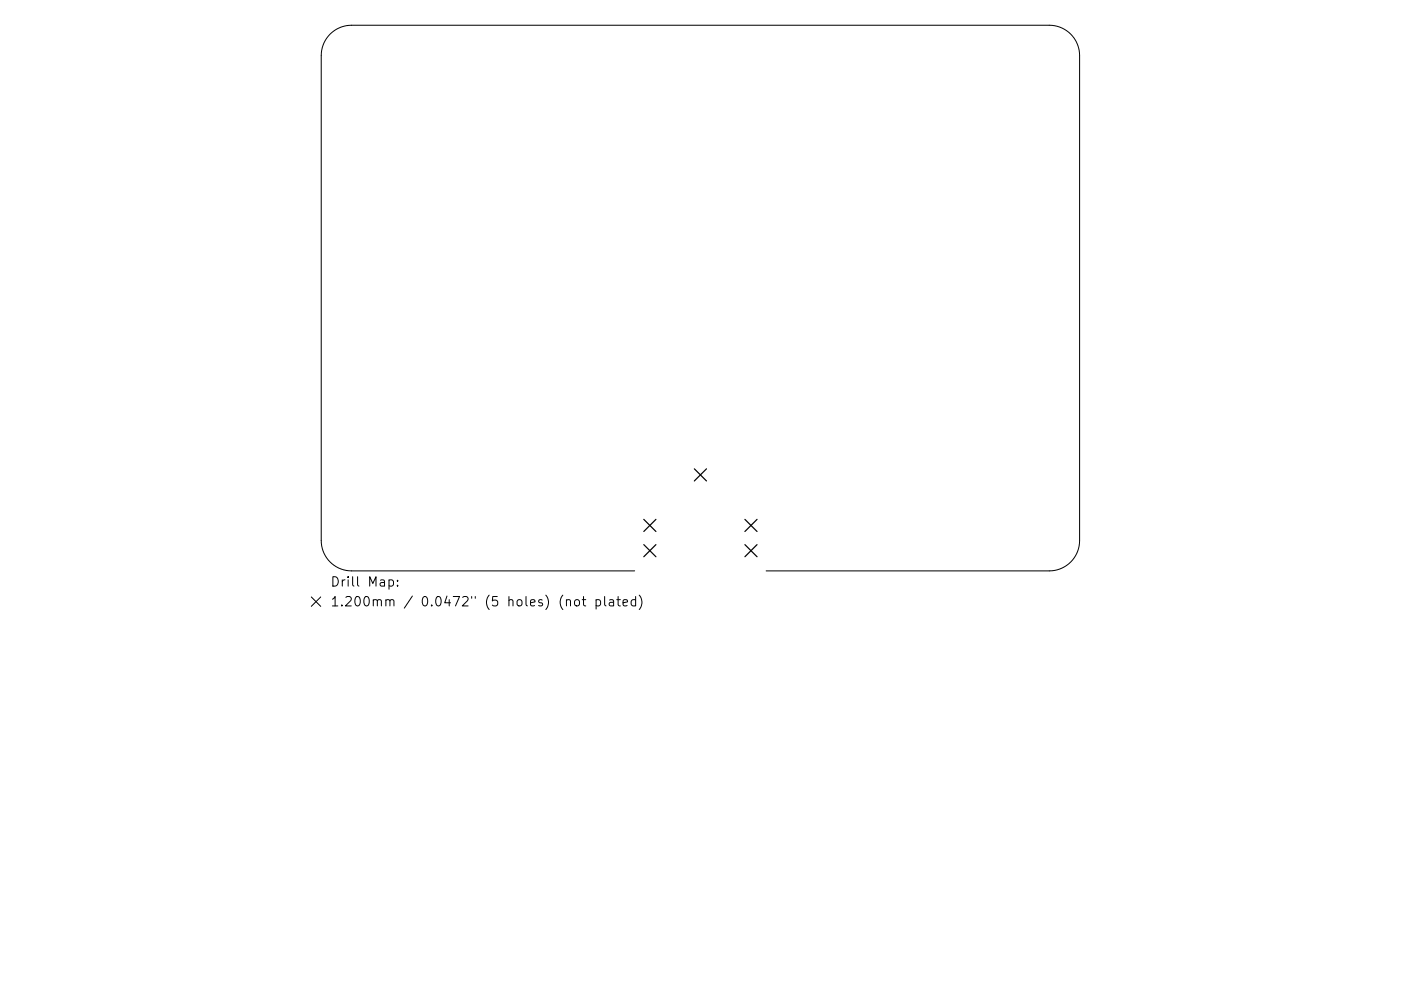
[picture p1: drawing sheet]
<svg xmlns="http://www.w3.org/2000/svg" width="297mm" height="210mm" viewBox="0 0 297 210" stroke-linecap="round" stroke-linejoin="round" font-family="sans-serif">
<defs><g id="words">
<g font-size="2.8">
<text x="70" y="124.5">Drill Map:</text>
<text x="70" y="128.7">1.200mm / 0.0472&quot; (5 holes) (not plated)</text>
</g>
</g></defs>
<g fill="none" stroke="#000" stroke-width=".21">
<path d="M66 126.7l2 2M68 126.7l-2 2M82.5 123.1l.6-.1 .3 .4v.6l-.2 .3h-.7M84.3 124.2v.2M84.3 123.1v.2M120.1 127.4l.3-.2 .5 .1 .1 1.3M121.9 127.4l.3-.2a.54 .54 0 0 1 .7 .4v.6a.54 .54 0 0 1-.6 .4 .54 .54 0 0 1-.5-.4zM123.4 127.2h.8M123.7 126.6v1.7l.1 .2 .4 .1M126.4 127.3l.6-.1 .3 .4v.6l-.2 .3h-.7M126.4 127.2v2M128.2 126.6v1.7l.3 .3"/>
<path d="M129.2 127.3h.8l.1 1.3M130.1 127.7l-.7 .1a.39 .39 0 0 0-.3 .4 .39 .39 0 0 0 .3 .4l.7-.1M130.8 127.2h.7M131.1 126.6v1.7v.2l.4 .1M132.1 127.9l1-.2-.1-.4-.6-.1-.3 .3 .1 1h.8M134.6 121.1h-60.1a6.4 6.4 0 0 1-6.4-6.4v-102.9a6.4 6.4 0 0 1 6.4-6.4h148a6.4 6.4 0 0 1 6.4 6.4v102.9a6.4 6.4 0 0 1-6.4 6.4h-60.1M134.8 127.3l-.6-.1-.4 .4v.6l.2 .3h.8M134.8 126.6v2M135.5 126.3a2.29 2.29 0 0 1 0 3"/>
</g>
<path d="M147.2 99.5l2.6 2.5M149.8 99.5l-2.6 2.5M136.5 110.2l2.6 2.6M136.5 115.6l2.6 2.5M139.1 110.2l-2.6 2.6M139.1 115.6l-2.6 2.5M157.9 110.2l2.6 2.6M157.9 115.6l2.6 2.5M160.5 110.2l-2.6 2.6M160.5 115.6l-2.6 2.5" fill="none" stroke="#000" stroke-width=".26"/>
<use href="#words"/>
</svg>
